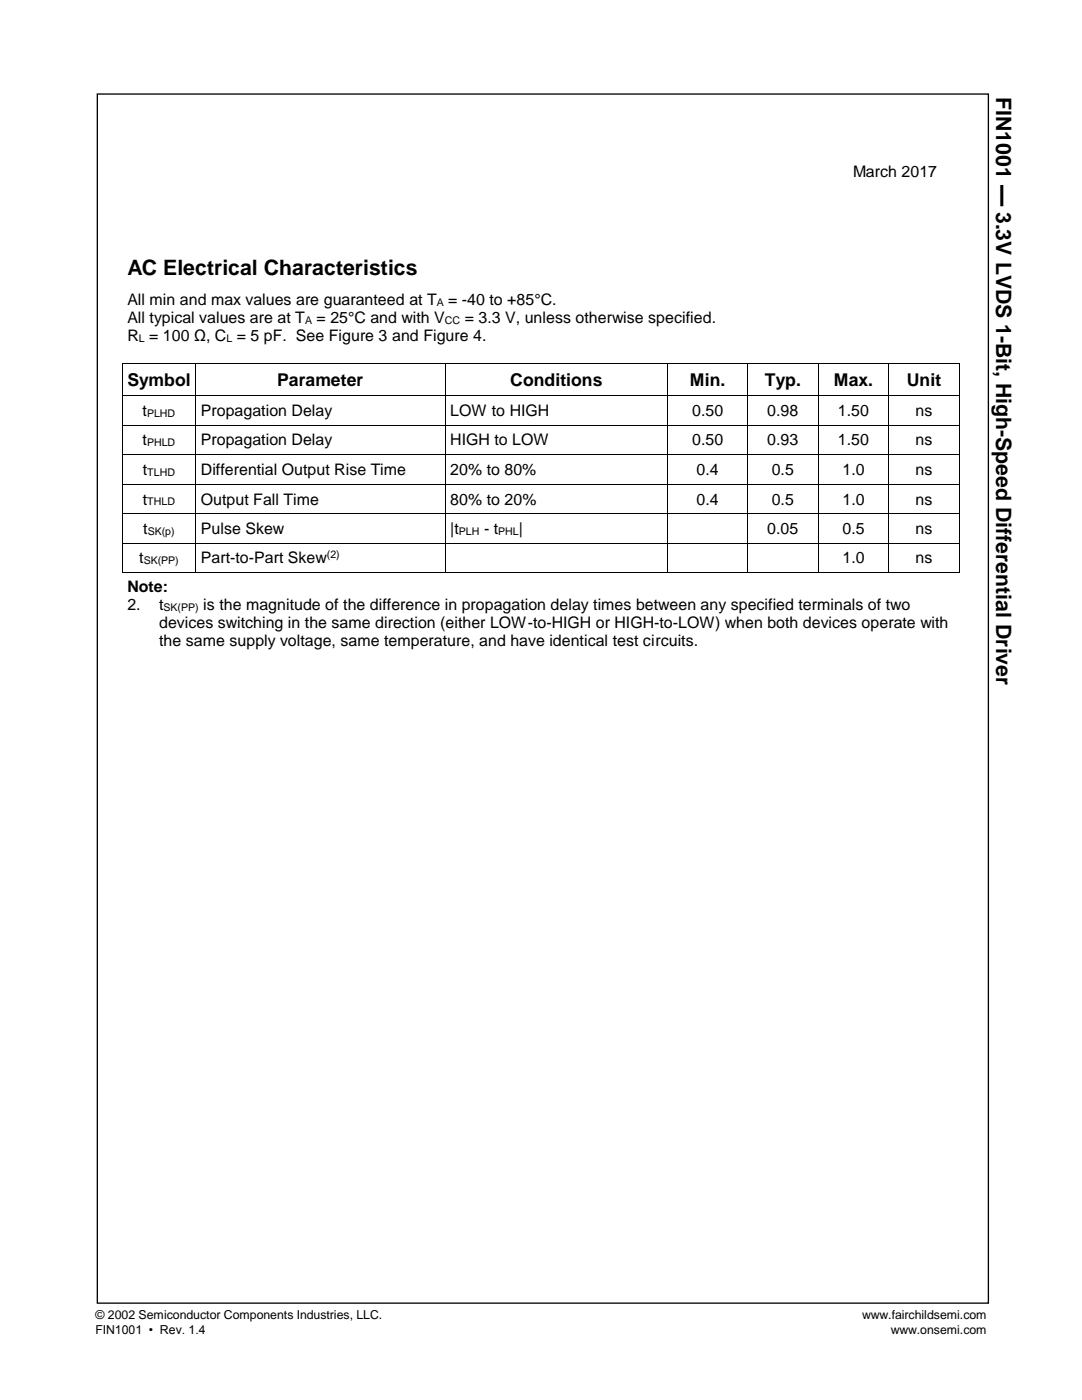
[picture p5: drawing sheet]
<svg xmlns="http://www.w3.org/2000/svg" width="216mm" height="279mm" viewBox="0 0 216 279" stroke-linecap="round" stroke-linejoin="round" font-family="sans-serif">
<defs><g id="words">
<g font-size="4.2">
<text x="198.8" y="19.3" transform="rotate(90 198.8 19.3)">FIN1001 — 3.3V LVDS 1-Bit, High-Speed Differential Driver</text>
<text x="25.4" y="55">AC Electrical Characteristics</text>
</g>
<g font-size="3.5">
<text x="25.4" y="77">Symbol</text>
<text x="55.3" y="77">Parameter</text>
<text x="101.8" y="77">Conditions</text>
<text x="137.7" y="77">Min.</text>
<text x="152.6" y="77">Typ.</text>
<text x="166.4" y="77">Max.</text>
<text x="181" y="77">Unit</text>
</g>
<g font-size="3.2">
<text x="170.2" y="35.4">March 2017</text>
<text x="25.4" y="60.9">All min and max values are guaranteed at T</text>
<text x="25.4" y="64.5">All typical values are at T</text>
<text x="63.2" y="64.5">= 25°C and with V</text>
<text x="89.4" y="60.9">= -40 to +85°C.</text>
<text x="92.7" y="64.5">= 3.3 V, unless otherwise specified.</text>
<text x="25.4" y="68.1">R = 100 Ω, C = 5 pF. See Figure 3 and Figure 4.</text>
<text x="28.5" y="83">t</text>
<text x="40.1" y="83">Propagation Delay</text>
<text x="89.8" y="83">LOW to HIGH</text>
<text x="138.1" y="83">0.50</text>
<text x="153.1" y="83">0.98</text>
<text x="167.2" y="83">1.50</text>
<text x="182.7" y="83">ns</text>
<text x="28.5" y="88.9">t</text>
<text x="40.1" y="88.9">Propagation Delay</text>
<text x="89.8" y="88.9">HIGH to LOW</text>
<text x="138.1" y="88.9">0.50</text>
<text x="153.1" y="88.9">0.93</text>
<text x="167.2" y="88.9">1.50</text>
<text x="182.7" y="88.9">ns</text>
<text x="28.5" y="94.8">t</text>
<text x="40.1" y="94.8">Differential Output Rise Time</text>
<text x="89.8" y="94.8">20% to 80%</text>
<text x="139" y="94.8">0.4</text>
<text x="154" y="94.8">0.5</text>
<text x="168.1" y="94.8">1.0</text>
<text x="182.7" y="94.8">ns</text>
<text x="28.5" y="100.7">t</text>
<text x="40.1" y="100.7">Output Fall Time</text>
<text x="89.8" y="100.7">80% to 20%</text>
<text x="139" y="100.7">0.4</text>
<text x="154" y="100.7">0.5</text>
<text x="168.1" y="100.7">1.0</text>
<text x="182.7" y="100.7">ns</text>
<text x="28.6" y="106.6">t</text>
<text x="40.1" y="106.6">Pulse Skew</text>
<text x="89.8" y="106.6">|t</text>
<text x="96.6" y="106.6">- t</text>
<text x="103.5" y="106.6">|</text>
<text x="153.1" y="106.6">0.05</text>
<text x="168.1" y="106.6">0.5</text>
<text x="182.7" y="106.6">ns</text>
<text x="27.8" y="112.5">t</text>
<text x="40.1" y="112.5">Part-to-Part Skew</text>
<text x="168.1" y="112.5">1.0</text>
<text x="182.7" y="112.5">ns</text>
<text x="25.4" y="118.1">Note:</text>
<text x="25.4" y="121.8">2.</text>
<text x="31.8" y="121.8">t</text>
<text x="31.8" y="125.4">devices switching in the same direction (either LOW-to-HIGH or HIGH-to-LOW) when both devices operate with</text>
<text x="40.6" y="121.8">is the magnitude of the difference in propagation delay times between any specified terminals of two</text>
<text x="31.8" y="129">the same supply voltage, same temperature, and have identical test circuits.</text>
</g>
<g font-size="2.5">
<text x="19" y="263.3">© 2002 Semiconductor Components Industries, LLC.</text>
<text x="172" y="263.3">www.fairchildsemi.com</text>
<text x="19" y="266.2">FIN1001 • Rev. 1.4</text>
<text x="177.8" y="266.2">www.onsemi.com</text>
</g>
<g font-size="2.1">
<text x="60.9" y="64.7">A</text>
<text x="87.1" y="61.1">A</text>
<text x="88.8" y="64.7">CC</text>
<text x="27.7" y="68.3">L</text>
<text x="45.2" y="68.3">L</text>
<text x="29.3" y="83.2">PLHD</text>
<text x="29.3" y="89.1">PHLD</text>
<text x="29.4" y="95">TLHD</text>
<text x="29.4" y="100.9">THLD</text>
<text x="29.5" y="106.7">SK(p)</text>
<text x="91.6" y="106.7">PLH</text>
<text x="99.4" y="106.7">PHL</text>
<text x="28.7" y="112.6">SK(PP)</text>
<text x="65.2" y="111.4">(2)</text>
<text x="32.6" y="122">SK(PP)</text>
</g>
</g></defs>
<path d="M19.4 18.8h177.8v241.3h-177.8z" fill="none" stroke="#000" stroke-width=".26"/>
<g fill="#000">
<path d="M24.3 72.4h.2v.2h-.2z" fill-rule="evenodd"/>
<path d="M24.3 72.4h.2v.2h-.2z" fill-rule="evenodd"/>
<path d="M24.3 78.9h.2v.1h-.2z" fill-rule="evenodd"/>
<path d="M39 72.4h.2v.2h-.2z" fill-rule="evenodd"/>
<path d="M39 78.9h.2v.1h-.2z" fill-rule="evenodd"/>
<path d="M88.7 72.4h.2v.2h-.2z" fill-rule="evenodd"/>
<path d="M88.7 78.9h.2v.1h-.2z" fill-rule="evenodd"/>
<path d="M133.2 72.4h.2v.2h-.2z" fill-rule="evenodd"/>
<path d="M133.2 78.9h.2v.1h-.2z" fill-rule="evenodd"/>
<path d="M149.1 72.4h.1v.2h-.1z" fill-rule="evenodd"/>
<path d="M149.1 78.9h.1v.1h-.1z" fill-rule="evenodd"/>
<path d="M163.2 72.4h.1v.2h-.1z" fill-rule="evenodd"/>
<path d="M163.2 78.9h.1v.1h-.1z" fill-rule="evenodd"/>
<path d="M177.3 72.4h.2v.2h-.2z" fill-rule="evenodd"/>
<path d="M177.3 78.9h.2v.1h-.2z" fill-rule="evenodd"/>
<path d="M191.4 72.4h.2v.2h-.2z" fill-rule="evenodd"/>
<path d="M191.4 72.4h.2v.2h-.2z" fill-rule="evenodd"/>
<path d="M191.4 78.9h.2v.1h-.2z" fill-rule="evenodd"/>
<path d="M24.3 84.8h.2v.1h-.2z" fill-rule="evenodd"/>
<path d="M24.3 90.6h.2v.2h-.2z" fill-rule="evenodd"/>
<path d="M24.3 96.5h.2v.2h-.2z" fill-rule="evenodd"/>
<path d="M39 84.8h.2v.1h-.2z" fill-rule="evenodd"/>
<path d="M39 90.6h.2v.2h-.2z" fill-rule="evenodd"/>
<path d="M39 96.5h.2v.2h-.2z" fill-rule="evenodd"/>
<path d="M88.7 84.8h.2v.1h-.2z" fill-rule="evenodd"/>
<path d="M88.7 90.6h.2v.2h-.2z" fill-rule="evenodd"/>
<path d="M88.7 96.5h.2v.2h-.2z" fill-rule="evenodd"/>
<path d="M133.2 84.8h.2v.1h-.2z" fill-rule="evenodd"/>
<path d="M133.2 90.6h.2v.2h-.2z" fill-rule="evenodd"/>
<path d="M133.2 96.5h.2v.2h-.2z" fill-rule="evenodd"/>
<path d="M149.1 84.8h.1v.1h-.1z" fill-rule="evenodd"/>
<path d="M149.1 90.6h.1v.2h-.1z" fill-rule="evenodd"/>
<path d="M149.1 96.5h.1v.2h-.1z" fill-rule="evenodd"/>
<path d="M163.2 84.8h.1v.1h-.1z" fill-rule="evenodd"/>
<path d="M163.2 90.6h.1v.2h-.1z" fill-rule="evenodd"/>
<path d="M163.2 96.5h.1v.2h-.1z" fill-rule="evenodd"/>
<path d="M177.3 84.8h.2v.1h-.2z" fill-rule="evenodd"/>
<path d="M177.3 90.6h.2v.2h-.2z" fill-rule="evenodd"/>
<path d="M177.3 96.5h.2v.2h-.2z" fill-rule="evenodd"/>
<path d="M191.4 84.8h.2v.1h-.2z" fill-rule="evenodd"/>
<path d="M191.4 90.6h.2v.2h-.2z" fill-rule="evenodd"/>
<path d="M191.4 96.5h.2v.2h-.2z" fill-rule="evenodd"/>
<path d="M24.3 102.4h.2v.2h-.2z" fill-rule="evenodd"/>
<path d="M24.3 108.3h.2v.2h-.2z" fill-rule="evenodd"/>
<path d="M24.3 114.2h.2v.2h-.2z" fill-rule="evenodd"/>
<path d="M24.3 114.2h.2v.2h-.2z" fill-rule="evenodd"/>
<path d="M39 102.4h.2v.2h-.2z" fill-rule="evenodd"/>
<path d="M39 108.3h.2v.2h-.2z" fill-rule="evenodd"/>
<path d="M39 114.2h.2v.2h-.2z" fill-rule="evenodd"/>
<path d="M88.7 102.4h.2v.2h-.2z" fill-rule="evenodd"/>
<path d="M88.7 108.3h.2v.2h-.2z" fill-rule="evenodd"/>
<path d="M88.7 114.2h.2v.2h-.2z" fill-rule="evenodd"/>
<path d="M133.2 102.4h.2v.2h-.2z" fill-rule="evenodd"/>
<path d="M133.2 108.3h.2v.2h-.2z" fill-rule="evenodd"/>
<path d="M133.2 114.2h.2v.2h-.2z" fill-rule="evenodd"/>
<path d="M149.1 102.4h.1v.2h-.1z" fill-rule="evenodd"/>
<path d="M149.1 108.3h.1v.2h-.1z" fill-rule="evenodd"/>
<path d="M149.1 114.2h.1v.2h-.1z" fill-rule="evenodd"/>
<path d="M163.2 102.4h.1v.2h-.1z" fill-rule="evenodd"/>
<path d="M163.2 108.3h.1v.2h-.1z" fill-rule="evenodd"/>
<path d="M163.2 114.2h.1v.2h-.1z" fill-rule="evenodd"/>
<path d="M177.3 102.4h.2v.2h-.2z" fill-rule="evenodd"/>
<path d="M177.3 108.3h.2v.2h-.2z" fill-rule="evenodd"/>
<path d="M177.3 114.2h.2v.2h-.2z" fill-rule="evenodd"/>
<path d="M191.4 102.4h.2v.2h-.2z" fill-rule="evenodd"/>
<path d="M191.4 108.3h.2v.2h-.2z" fill-rule="evenodd"/>
<path d="M191.4 114.2h.2v.2h-.2z" fill-rule="evenodd"/>
<path d="M191.4 114.2h.2v.2h-.2z" fill-rule="evenodd"/>
</g>
<g fill="none" stroke="#000" stroke-width=".2">
<path d="M24.4 72.6v6.3M24.4 79v5.8M24.5 72.5h14.5M24.5 79h14.5M39.1 72.6v6.3M39.1 79v5.8M39.2 72.5h49.5M39.2 79h49.5M88.8 72.6v6.3M88.8 79v5.8M88.9 72.5h44.3M88.9 79h44.3"/>
<path d="M133.3 72.6v6.3M133.3 79v5.8M133.4 72.5h15.7M133.4 79h15.7M149.2 72.6v6.3M149.2 79v5.8M149.2 72.5h14M149.2 79h14M163.3 72.6v6.3M163.3 79v5.8M163.3 72.5h14M163.3 79h14"/>
<path d="M177.4 72.6v6.3M177.4 79v5.8M177.5 72.5h13.9M177.5 79h13.9M191.5 72.6v6.3M191.5 79v5.8M24.4 84.9v5.7M24.4 90.8v5.7M24.4 96.7v5.7M24.5 84.8h14.5M24.5 90.7h14.5M24.5 96.6h14.5"/>
<path d="M39.1 84.9v5.7M39.1 90.8v5.7M39.1 96.7v5.7M39.2 84.8h49.5M39.2 90.7h49.5M39.2 96.6h49.5M88.8 84.9v5.7M88.8 90.8v5.7M88.8 96.7v5.7M88.9 84.8h44.3M88.9 90.7h44.3M88.9 96.6h44.3"/>
<path d="M133.3 84.9v5.7M133.3 90.8v5.7M133.3 96.7v5.7M133.4 84.8h15.7M133.4 90.7h15.7M133.4 96.6h15.7M149.2 84.9v5.7M149.2 90.8v5.7M149.2 96.7v5.7M149.2 84.8h14M149.2 90.7h14M149.2 96.6h14"/>
<path d="M163.3 84.9v5.7M163.3 90.8v5.7M163.3 96.7v5.7M163.3 84.8h14M163.3 90.7h14M163.3 96.6h14M177.4 84.9v5.7M177.4 90.8v5.7M177.4 96.7v5.7M177.5 84.8h13.9M177.5 90.7h13.9M177.5 96.6h13.9"/>
<path d="M191.5 84.9v5.7M191.5 90.8v5.7M191.5 96.7v5.7M24.4 102.6v5.7M24.4 108.5v5.7M24.5 102.5h14.5M24.5 108.4h14.5M24.5 114.3h14.5M39.1 102.6v5.7M39.1 108.5v5.7M39.2 102.5h49.5M39.2 108.4h49.5"/>
<path d="M39.2 114.3h49.5M88.8 102.6v5.7M88.8 108.5v5.7M88.9 102.5h44.3M88.9 108.4h44.3M88.9 114.3h44.3M133.3 102.6v5.7M133.3 108.5v5.7M133.4 102.5h15.7M133.4 108.4h15.7M133.4 114.3h15.7M149.2 102.6v5.7"/>
<path d="M149.2 108.5v5.7M149.2 102.5h14M149.2 108.4h14M149.2 114.3h14M163.3 102.6v5.7M163.3 108.5v5.7M163.3 102.5h14M163.3 108.4h14M163.3 114.3h14M177.4 102.6v5.7M177.4 108.5v5.7M177.5 102.5h13.9"/>
<path d="M177.5 108.4h13.9M177.5 114.3h13.9M191.5 102.6v5.7M191.5 108.5v5.7"/>
</g>
<use href="#words"/>
</svg>
